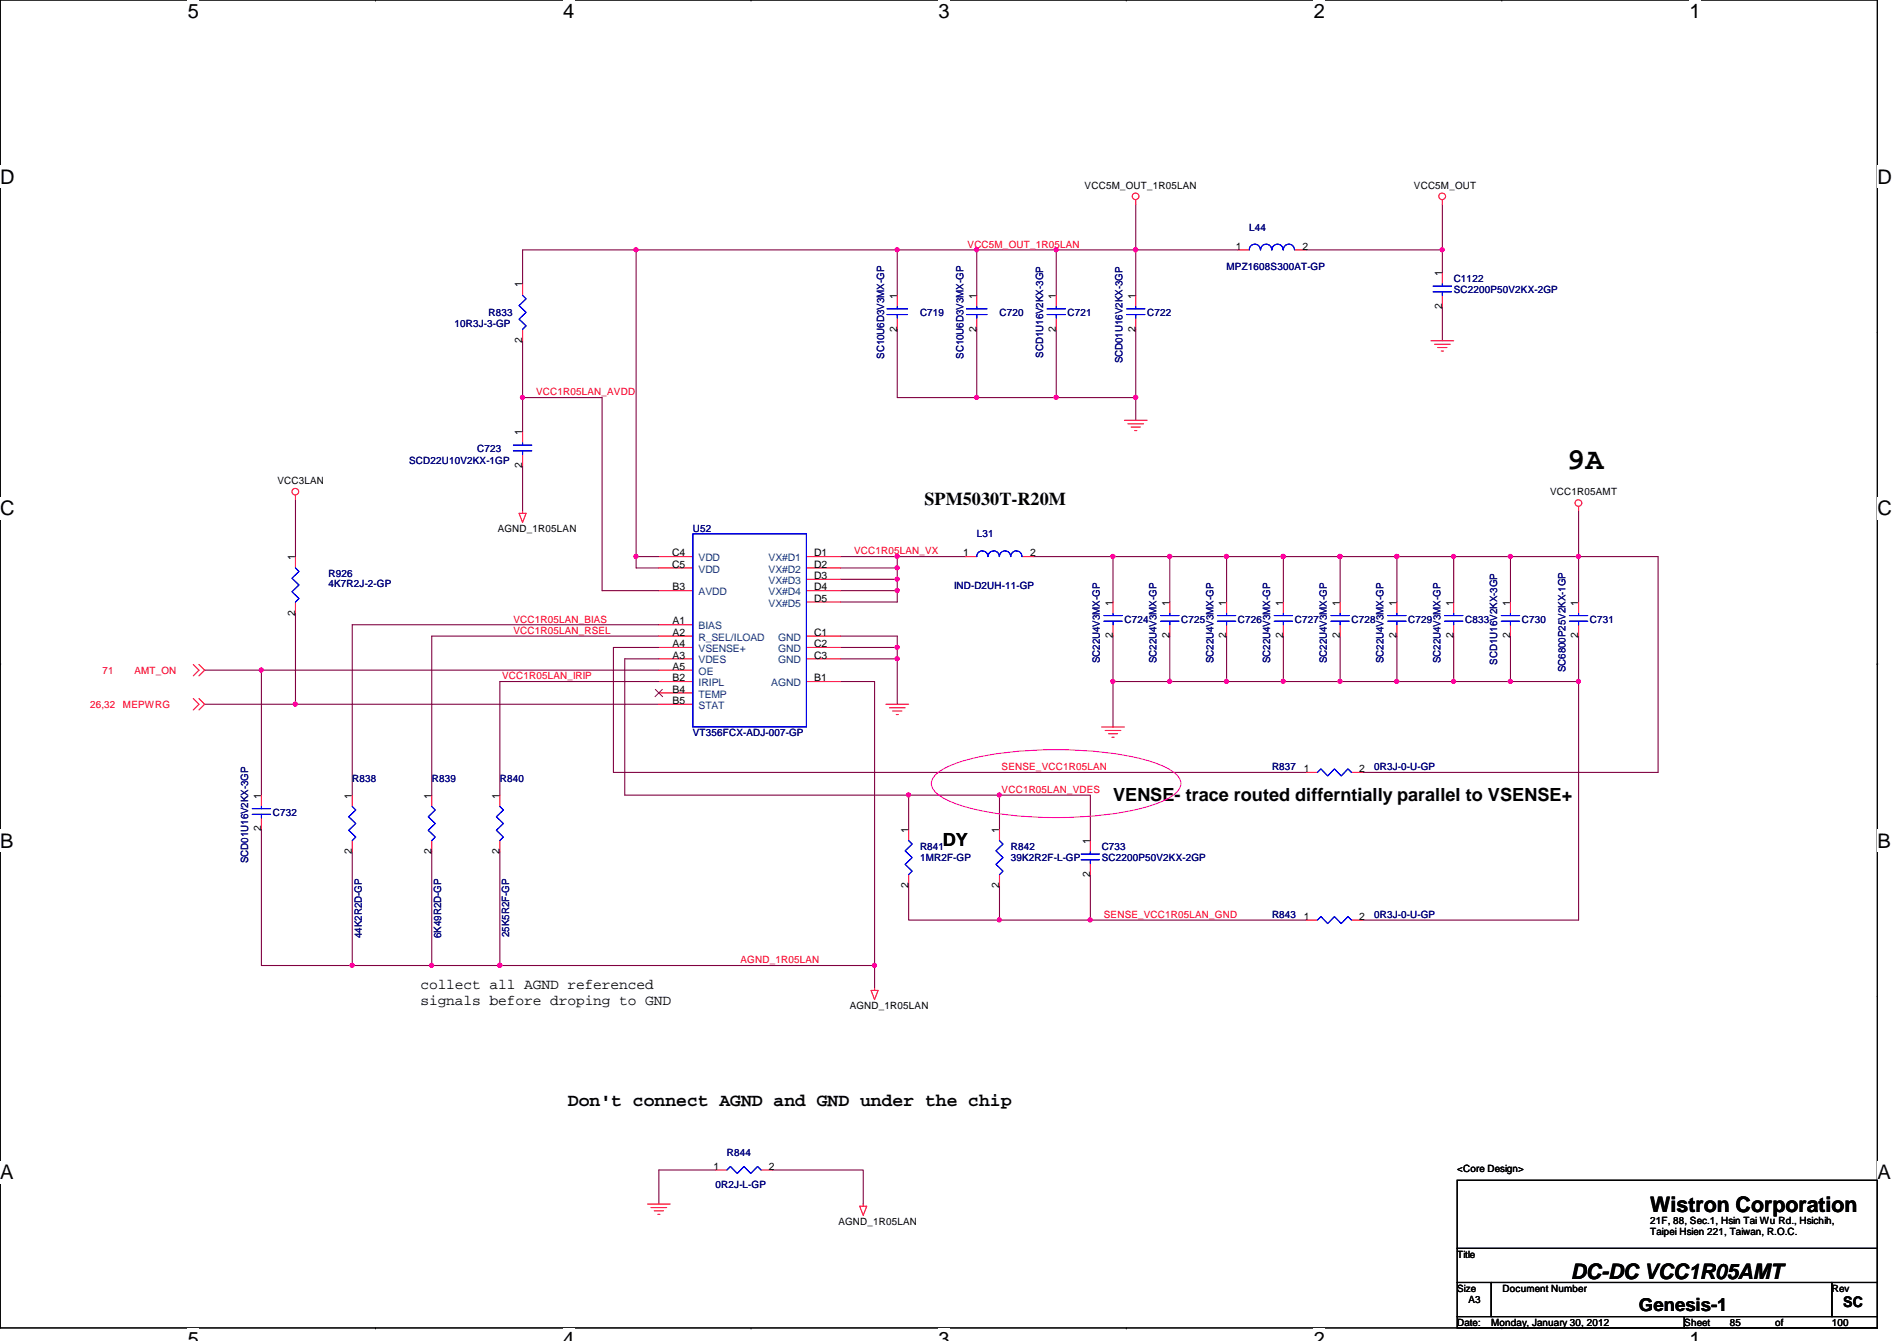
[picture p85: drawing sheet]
<svg xmlns="http://www.w3.org/2000/svg" width="297mm" height="210mm" viewBox="0 0 297 210" stroke-linecap="round" stroke-linejoin="round" font-family="sans-serif">
<defs><g id="words">
<text font-size="4.8" x="245.4" y="73.4">9A</text>
<g font-size="3.3">
<text x="258.4" y="189.7">Wistron Corporation</text>
<text x="246" y="200.2">DC-DC VCC1R05AMT</text>
</g>
<g font-size="3.1">
<text x="29.4" y="2.8">5</text>
<text x="88.2" y="2.8">4</text>
<text x="147" y="2.8">3</text>
<text x="205.7" y="2.8">2</text>
<text x="264.5" y="2.8">1</text>
<text x="0" y="28.7">D</text>
<text x="294" y="28.7">D</text>
<text x="0" y="80.7">C</text>
<text x="294" y="80.7">C</text>
<text x="0" y="132.7">B</text>
<text x="294" y="132.7">B</text>
<text x="0" y="184.6">A</text>
<text x="294" y="184.6">A</text>
<text x="29.4" y="210.7">5</text>
<text x="88.2" y="210.7">4</text>
<text x="147" y="210.7">3</text>
<text x="205.7" y="210.7">2</text>
<text x="264.5" y="210.7">1</text>
</g>
<g font-size="2.8">
<text x="144.8" y="79">SPM5030T-R20M</text>
<text x="174.3" y="125.3">VENSE- trace routed differntially parallel to VSENSE+</text>
<text x="147.6" y="132.4">DY</text>
<text x="88.9" y="173.1">Don't connect AGND and GND under the chip</text>
<text x="256.6" y="205.1">Genesis-1</text>
</g>
<g font-size="2.3">
<text x="65.8" y="154.8">collect all AGND referenced</text>
<text x="65.8" y="157.3">signals before droping to GND</text>
<text x="288.6" y="204.6">SC</text>
</g>
<g font-size="1.6">
<text x="169.8" y="29.5">VCC5M_OUT_1R05LAN</text>
<text x="221.4" y="29.5">VCC5M_OUT</text>
<text x="193.5" y="39.1">1</text>
<text x="204" y="39.1">2</text>
<text x="81.8" y="45" transform="rotate(-90 81.8 45)">1</text>
<text x="140.5" y="46.8" transform="rotate(-90 140.5 46.8)">1</text>
<text x="152.9" y="46.8" transform="rotate(-90 152.9 46.8)">1</text>
<text x="165.4" y="46.8" transform="rotate(-90 165.4 46.8)">1</text>
<text x="177.8" y="46.8" transform="rotate(-90 177.8 46.8)">1</text>
<text x="225.8" y="43.2" transform="rotate(-90 225.8 43.2)">1</text>
<text x="81.8" y="53.7" transform="rotate(-90 81.8 53.7)">2</text>
<text x="140.5" y="51.9" transform="rotate(-90 140.5 51.9)">2</text>
<text x="152.9" y="51.9" transform="rotate(-90 152.9 51.9)">2</text>
<text x="165.4" y="51.9" transform="rotate(-90 165.4 51.9)">2</text>
<text x="177.8" y="51.9" transform="rotate(-90 177.8 51.9)">2</text>
<text x="225.8" y="48.3" transform="rotate(-90 225.8 48.3)">2</text>
<text x="81.8" y="68.1" transform="rotate(-90 81.8 68.1)">1</text>
<text x="43.4" y="75.8">VCC3LAN</text>
<text x="81.8" y="73.2" transform="rotate(-90 81.8 73.2)">2</text>
<text x="242.7" y="77.6">VCC1R05AMT</text>
<text x="77.9" y="83.2">AGND_1R05LAN</text>
<text x="46.2" y="87.7" transform="rotate(-90 46.2 87.7)">1</text>
<text x="105.2" y="87.1">C4</text>
<text x="105.2" y="88.9">C5</text>
<text x="127.5" y="87.1">D1</text>
<text x="127.5" y="88.9">D2</text>
<text x="150.8" y="87.1">1</text>
<text x="161.3" y="87.1">2</text>
<text x="105.3" y="92.4">B3</text>
<text x="127.5" y="90.6">D3</text>
<text x="127.5" y="92.4">D4</text>
<text x="127.5" y="94.2">D5</text>
<text x="174.2" y="94.8" transform="rotate(-90 174.2 94.8)">1</text>
<text x="183.1" y="94.8" transform="rotate(-90 183.1 94.8)">1</text>
<text x="192" y="94.8" transform="rotate(-90 192 94.8)">1</text>
<text x="200.9" y="94.8" transform="rotate(-90 200.9 94.8)">1</text>
<text x="209.8" y="94.8" transform="rotate(-90 209.8 94.8)">1</text>
<text x="218.7" y="94.8" transform="rotate(-90 218.7 94.8)">1</text>
<text x="227.6" y="94.8" transform="rotate(-90 227.6 94.8)">1</text>
<text x="236.5" y="94.8" transform="rotate(-90 236.5 94.8)">1</text>
<text x="247.1" y="94.8" transform="rotate(-90 247.1 94.8)">1</text>
<text x="46.2" y="96.4" transform="rotate(-90 46.2 96.4)">2</text>
<text x="105.3" y="97.7">A1</text>
<text x="105.3" y="99.5">A2</text>
<text x="105.3" y="101.3">A4</text>
<text x="127.5" y="99.5">C1</text>
<text x="127.5" y="101.3">C2</text>
<text x="174.2" y="99.9" transform="rotate(-90 174.2 99.9)">2</text>
<text x="183.1" y="99.9" transform="rotate(-90 183.1 99.9)">2</text>
<text x="192" y="99.9" transform="rotate(-90 192 99.9)">2</text>
<text x="200.9" y="99.9" transform="rotate(-90 200.9 99.9)">2</text>
<text x="209.8" y="99.9" transform="rotate(-90 209.8 99.9)">2</text>
<text x="218.7" y="99.9" transform="rotate(-90 218.7 99.9)">2</text>
<text x="227.6" y="99.9" transform="rotate(-90 227.6 99.9)">2</text>
<text x="236.5" y="99.9" transform="rotate(-90 236.5 99.9)">2</text>
<text x="247.1" y="99.9" transform="rotate(-90 247.1 99.9)">2</text>
<text x="105.3" y="103.1">A3</text>
<text x="105.3" y="104.9">A5</text>
<text x="105.3" y="106.6">B2</text>
<text x="127.5" y="103.1">C3</text>
<text x="127.5" y="106.6">B1</text>
<text x="105.3" y="108.4">B4</text>
<text x="105.3" y="110.2">B5</text>
<text x="40.9" y="125" transform="rotate(-90 40.9 125)">1</text>
<text x="55.1" y="125" transform="rotate(-90 55.1 125)">1</text>
<text x="67.6" y="125" transform="rotate(-90 67.6 125)">1</text>
<text x="78.2" y="125" transform="rotate(-90 78.2 125)">1</text>
<text x="204.2" y="120.9">1</text>
<text x="212.8" y="120.9">2</text>
<text x="40.9" y="130.1" transform="rotate(-90 40.9 130.1)">2</text>
<text x="142.2" y="130.3" transform="rotate(-90 142.2 130.3)">1</text>
<text x="156.5" y="130.3" transform="rotate(-90 156.5 130.3)">1</text>
<text x="55.1" y="133.7" transform="rotate(-90 55.1 133.7)">2</text>
<text x="67.6" y="133.7" transform="rotate(-90 67.6 133.7)">2</text>
<text x="78.2" y="133.7" transform="rotate(-90 78.2 133.7)">2</text>
<text x="170.7" y="137.2" transform="rotate(-90 170.7 137.2)">2</text>
<text x="170.7" y="132.1" transform="rotate(-90 170.7 132.1)">1</text>
<text x="142.2" y="139" transform="rotate(-90 142.2 139)">2</text>
<text x="156.5" y="139" transform="rotate(-90 156.5 139)">2</text>
<text x="204.2" y="144">1</text>
<text x="212.8" y="144">2</text>
<text x="133.1" y="157.9">AGND_1R05LAN</text>
<text x="111.7" y="183.1">1</text>
<text x="120.4" y="183.1">2</text>
<text x="228.2" y="183.5">&lt;Core Design&gt;</text>
<text x="131.3" y="191.7">AGND_1R05LAN</text>
<text x="258.4" y="191.5">21F, 88, Sec.1, Hsin Tai Wu Rd., Hsichih,</text>
<text x="228.2" y="196.8">Title</text>
<text x="258.4" y="193.3">Taipei Hsien 221, Taiwan, R.O.C.</text>
<text x="228.2" y="202.2">Size</text>
<text x="230" y="204">A3</text>
<text x="235.3" y="202.2">Document Number</text>
<text x="286.8" y="202.2">Rev</text>
<text x="228.2" y="207.5">Date:</text>
<text x="233.5" y="207.5">Monday, January 30, 2012</text>
<text x="263.7" y="207.5">Sheet</text>
<text x="270.8" y="207.5">85</text>
<text x="278" y="207.5">of</text>
<text x="286.8" y="207.5">100</text>
</g>
<g font-size="1.6" fill="#f00">
<text x="151.5" y="38.8">VCC5M_OUT_1R05LAN</text>
<text x="83.9" y="61.9">VCC1R05LAN_AVDD</text>
<text x="133.7" y="86.8">VCC1R05LAN_VX</text>
<text x="80.4" y="99.2">VCC1R05LAN_RSEL</text>
<text x="80.4" y="97.5">VCC1R05LAN_BIAS</text>
<text x="16" y="105.5">71</text>
<text x="21" y="105.5">AMT_ON</text>
<text x="78.6" y="106.3">VCC1R05LAN_IRIP</text>
<text x="14.1" y="110.8">26,32</text>
<text x="19.3" y="110.8">MEPWRG</text>
<text x="156.8" y="124.1">VCC1R05LAN_VDES</text>
<text x="156.8" y="120.6">SENSE_VCC1R05LAN</text>
<text x="172.8" y="143.7">SENSE_VCC1R05LAN_GND</text>
<text x="115.9" y="150.8">AGND_1R05LAN</text>
</g>
<g font-size="1.6" fill="#000080">
<text x="195.6" y="36.1">L44</text>
<text x="192.1" y="42.3">MPZ1608S300AT-GP</text>
<text x="227.6" y="44.1">C1122</text>
<text x="227.6" y="45.9">SC2200P50V2KX-2GP</text>
<text x="71.2" y="51.2">10R3J-3-GP</text>
<text x="76.5" y="49.4">R833</text>
<text x="144.1" y="49.4">C719</text>
<text x="156.5" y="49.4">C720</text>
<text x="167.2" y="49.4">C721</text>
<text x="179.6" y="49.4">C722</text>
<text x="138.4" y="56.2" transform="rotate(-90 138.4 56.2)">SC10U6D3V3MX-GP</text>
<text x="150.9" y="56.2" transform="rotate(-90 150.9 56.2)">SC10U6D3V3MX-GP</text>
<text x="163.3" y="56" transform="rotate(-90 163.3 56)">SCD1U16V2KX-3GP</text>
<text x="175.8" y="56.9" transform="rotate(-90 175.8 56.9)">SCD01U16V2KX-3GP</text>
<text x="74.7" y="70.8">C723</text>
<text x="64" y="72.6">SCD22U10V2KX-1GP</text>
<text x="108.5" y="83.2">U52</text>
<text x="152.9" y="84.1">L31</text>
<text x="51.4" y="90.3">R926</text>
<text x="51.4" y="91.9">4K7R2J-2-GP</text>
<text x="149.4" y="92.1">IND-D2UH-11-GP</text>
<text x="176.1" y="97.5">C724</text>
<text x="185" y="97.5">C725</text>
<text x="193.8" y="97.5">C726</text>
<text x="202.7" y="97.5">C727</text>
<text x="211.6" y="97.5">C728</text>
<text x="220.5" y="97.5">C729</text>
<text x="229.4" y="97.5">C833</text>
<text x="238.3" y="97.5">C730</text>
<text x="249" y="97.5">C731</text>
<text x="172.2" y="103.8" transform="rotate(-90 172.2 103.8)">SC22U4V3MX-GP</text>
<text x="181.1" y="103.8" transform="rotate(-90 181.1 103.8)">SC22U4V3MX-GP</text>
<text x="190" y="103.8" transform="rotate(-90 190 103.8)">SC22U4V3MX-GP</text>
<text x="198.9" y="103.8" transform="rotate(-90 198.9 103.8)">SC22U4V3MX-GP</text>
<text x="207.8" y="103.8" transform="rotate(-90 207.8 103.8)">SC22U4V3MX-GP</text>
<text x="216.7" y="103.8" transform="rotate(-90 216.7 103.8)">SC22U4V3MX-GP</text>
<text x="225.5" y="103.8" transform="rotate(-90 225.5 103.8)">SC22U4V3MX-GP</text>
<text x="234.4" y="104" transform="rotate(-90 234.4 104)">SCD1U16V2KX-3GP</text>
<text x="245.1" y="105.2" transform="rotate(-90 245.1 105.2)">SC6800P25V2KX-1GP</text>
<text x="108.5" y="115.2">VT356FCX-ADJ-007-GP</text>
<text x="55.2" y="122.3">R838</text>
<text x="67.6" y="122.3">R839</text>
<text x="78.3" y="122.3">R840</text>
<text x="199.2" y="120.6">R837</text>
<text x="215.2" y="120.6">0R3J-0-U-GP</text>
<text x="42.7" y="127.7">C732</text>
<text x="38.9" y="135.1" transform="rotate(-90 38.9 135.1)">SCD01U16V2KX-3GP</text>
<text x="144.1" y="133">R841</text>
<text x="144.1" y="134.8">1MR2F-GP</text>
<text x="158.3" y="133">R842</text>
<text x="158.3" y="134.8">39K2R2F-L-GP</text>
<text x="172.5" y="133">C733</text>
<text x="172.5" y="134.8">SC2200P50V2KX-2GP</text>
<text x="199.2" y="143.7">R843</text>
<text x="215.2" y="143.7">0R3J-0-U-GP</text>
<text x="56.6" y="146.9" transform="rotate(-90 56.6 146.9)">44K2R2D-GP</text>
<text x="69.1" y="146.9" transform="rotate(-90 69.1 146.9)">6K49R2D-GP</text>
<text x="79.8" y="146.7" transform="rotate(-90 79.8 146.7)">25K5R2F-GP</text>
<text x="113.8" y="181">R844</text>
<text x="112.1" y="186">0R2J-L-GP</text>
</g>
<g font-size="1.6" fill="#004080">
<text x="109.4" y="87.8">VDD</text>
<text x="109.4" y="89.6">VDD</text>
<text x="120.4" y="87.8">VX#D1</text>
<text x="120.4" y="89.6">VX#D2</text>
<text x="109.4" y="93.2">AVDD</text>
<text x="120.4" y="91.4">VX#D3</text>
<text x="120.4" y="93.2">VX#D4</text>
<text x="120.4" y="95">VX#D5</text>
<text x="109.4" y="98.5">BIAS</text>
<text x="109.4" y="100.3">R_SEL/ILOAD</text>
<text x="121.8" y="100.3">GND</text>
<text x="109.4" y="103.8">VDES</text>
<text x="109.4" y="102.1">VSENSE+</text>
<text x="109.4" y="105.6">OE</text>
<text x="109.4" y="107.4">IRIPL</text>
<text x="120.8" y="107.4">AGND</text>
<text x="121.8" y="102.1">GND</text>
<text x="121.8" y="103.8">GND</text>
<text x="109.4" y="109.2">TEMP</text>
<text x="109.4" y="111">STAT</text>
</g>
</g></defs>
<path d="M0 0h294v207.9h-294z" fill="none" stroke="#000" stroke-width=".17"/>
<g fill="#fff">
<path d="M29.4 0h1.8v3.5h-1.8z"/>
<path d="M29.4 207.9h1.8v2h-1.8z"/>
</g>
<path d="M58.8 0h.1M58.8 207.9h.1" fill="none" stroke="#000" stroke-width=".17"/>
<g fill="#fff">
<path d="M88.2 0h1.7v3.5h-1.7z"/>
<path d="M88.2 207.9h1.7v2h-1.7z"/>
</g>
<path d="M117.6 0h.1M117.6 207.9h.1" fill="none" stroke="#000" stroke-width=".17"/>
<g fill="#fff">
<path d="M147 0h1.7v3.5h-1.7z"/>
<path d="M147 207.9h1.7v2h-1.7z"/>
</g>
<path d="M176.4 0h.1M176.4 207.9h.1" fill="none" stroke="#000" stroke-width=".17"/>
<g fill="#fff">
<path d="M205.7 0h1.8v3.5h-1.8z"/>
<path d="M205.7 207.9h1.8v2h-1.8z"/>
</g>
<path d="M235.2 0h.1M235.2 207.9h.1" fill="none" stroke="#000" stroke-width=".17"/>
<g fill="#fff">
<path d="M264.5 0h1.8v3.5h-1.8z"/>
<path d="M264.5 207.9h1.8v2h-1.8z"/>
<path d="M0 26h2.3v3.4h-2.3z"/>
<path d="M294 26h2.2v3.4h-2.2z"/>
<path d="M0 77.9h2.3v3.5h-2.3z"/>
<path d="M294 77.9h2.2v3.5h-2.2z"/>
</g>
<path d="M0 51.9h.1M294 51.9h.1" fill="none" stroke="#000" stroke-width=".17"/>
<g fill="#fff">
<path d="M0 129.9h2.1v3.4h-2.1z"/>
<path d="M294 129.9h2v3.4h-2z"/>
</g>
<path d="M0 103.9h.1M294 103.9h.1" fill="none" stroke="#000" stroke-width=".17"/>
<path d="M0 103.9h.1M294 103.9h.1" fill="none" stroke="#000" stroke-width=".16"/>
<g fill="#fff">
<path d="M0 181.8h2.1v3.5h-2.1z"/>
<path d="M294 181.8h2v3.5h-2z"/>
</g>
<path d="M0 155.9h.1M294 155.9h.1" fill="none" stroke="#000" stroke-width=".17"/>
<path d="M99.6 39.1h40.9v7.1M225.8 32v7.1" fill="none" stroke="#800040" stroke-width=".17"/>
<circle cx="140.5" cy="39.1" r=".32" fill="#f0f"/>
<circle cx="140.5" cy="39.1" r=".32" fill="none" stroke="#f0f" stroke-width=".17"/>
<path d="M165.4 39.1h-12.5v7.1" fill="none" stroke="#800040" stroke-width=".17"/>
<circle cx="165.4" cy="39.1" r=".32" fill="#f0f"/>
<circle cx="165.4" cy="39.1" r=".32" fill="none" stroke="#f0f" stroke-width=".17"/>
<path d="M165.4 39.1v7.1M177.8 39.1v7.1M140.5 51.6v10.6h12.4" fill="none" stroke="#800040" stroke-width=".17"/>
<circle cx="152.9" cy="62.2" r=".32" fill="#f0f"/>
<circle cx="152.9" cy="62.2" r=".32" fill="none" stroke="#f0f" stroke-width=".17"/>
<path d="M177.8 62.2v3.6" fill="none" stroke="#800040" stroke-width=".17"/>
<circle cx="177.8" cy="62.2" r=".32" fill="#f0f"/>
<circle cx="177.8" cy="62.2" r=".32" fill="none" stroke="#f0f" stroke-width=".17"/>
<path d="M81.8 39.1v5.3M99.6 39.1v48M152.9 51.6v10.6M165.4 51.6v10.6M177.8 51.6v10.6M81.8 62.2v5.4M78.3 133.3v17.8M112.1 183.1h-8.9v5.4M120.9 183.1h14.3v5.4" fill="none" stroke="#800040" stroke-width=".17"/>
<circle cx="99.6" cy="87.1" r=".32" fill="#f0f"/>
<circle cx="99.6" cy="87.1" r=".32" fill="none" stroke="#f0f" stroke-width=".17"/>
<circle cx="99.6" cy="39.1" r=".32" fill="#f0f"/>
<circle cx="99.6" cy="39.1" r=".32" fill="none" stroke="#f0f" stroke-width=".17"/>
<path d="M81.8 39.1h17.8M99.6 87.1h3.6M174.3 106.7v7.1" fill="none" stroke="#800040" stroke-width=".17"/>
<circle cx="174.3" cy="106.7" r=".32" fill="#f0f"/>
<circle cx="174.3" cy="106.7" r=".32" fill="none" stroke="#f0f" stroke-width=".17"/>
<path d="M67.6 99.6h35.6M99.6 87.1v1.8h3.6M227.6 106.7h8.9" fill="none" stroke="#800040" stroke-width=".17"/>
<circle cx="236.5" cy="106.7" r=".32" fill="#f0f"/>
<circle cx="236.5" cy="106.7" r=".32" fill="none" stroke="#f0f" stroke-width=".17"/>
<path d="M140.5 92.5v1.7h-8.9" fill="none" stroke="#800040" stroke-width=".17"/>
<circle cx="140.5" cy="92.4" r=".32" fill="#f0f"/>
<circle cx="140.5" cy="92.4" r=".32" fill="none" stroke="#f0f" stroke-width=".17"/>
<path d="M131.6 88.9h8.9M140.5 87.1v1.8M140.5 88.9v1.8h-8.9" fill="none" stroke="#800040" stroke-width=".17"/>
<circle cx="140.5" cy="88.9" r=".32" fill="#f0f"/>
<circle cx="140.5" cy="88.9" r=".32" fill="none" stroke="#f0f" stroke-width=".17"/>
<path d="M140.5 90.7v1.8h-8.9" fill="none" stroke="#800040" stroke-width=".17"/>
<circle cx="140.5" cy="90.7" r=".32" fill="#f0f"/>
<circle cx="140.5" cy="90.7" r=".32" fill="none" stroke="#f0f" stroke-width=".17"/>
<path d="M247.2 87.1h12.4" fill="none" stroke="#800040" stroke-width=".17"/>
<circle cx="247.2" cy="87.1" r=".32" fill="#f0f"/>
<circle cx="247.2" cy="87.1" r=".32" fill="none" stroke="#f0f" stroke-width=".17"/>
<path d="M174.3 99.6v7.1h8.9M183.2 87.1v7.1M183.2 99.6v7.1M192.1 87.1v7.1M201 87.1v7.1M209.8 87.1v7.1M218.7 87.1v7.1M236.5 87.1v7.1M236.5 99.6v7.1M259.6 87.1v33.8M183.2 106.7h8.9" fill="none" stroke="#800040" stroke-width=".17"/>
<circle cx="183.1" cy="106.7" r=".32" fill="#f0f"/>
<circle cx="183.1" cy="106.7" r=".32" fill="none" stroke="#f0f" stroke-width=".17"/>
<path d="M67.6 99.6v24.9M192.1 99.6v7.1h8.9" fill="none" stroke="#800040" stroke-width=".17"/>
<circle cx="192" cy="106.7" r=".32" fill="#f0f"/>
<circle cx="192" cy="106.7" r=".32" fill="none" stroke="#f0f" stroke-width=".17"/>
<path d="M201 99.6v7.1h8.8" fill="none" stroke="#800040" stroke-width=".17"/>
<circle cx="200.9" cy="106.7" r=".32" fill="#f0f"/>
<circle cx="200.9" cy="106.7" r=".32" fill="none" stroke="#f0f" stroke-width=".17"/>
<path d="M209.8 99.6v7.1h8.9" fill="none" stroke="#800040" stroke-width=".17"/>
<circle cx="209.8" cy="106.7" r=".32" fill="#f0f"/>
<circle cx="209.8" cy="106.7" r=".32" fill="none" stroke="#f0f" stroke-width=".17"/>
<path d="M183.2 87.1h-8.9v7.1M218.7 99.6v7.1" fill="none" stroke="#800040" stroke-width=".17"/>
<circle cx="183.1" cy="87.1" r=".32" fill="#f0f"/>
<circle cx="183.1" cy="87.1" r=".32" fill="none" stroke="#f0f" stroke-width=".17"/>
<circle cx="174.3" cy="87.1" r=".32" fill="#f0f"/>
<circle cx="174.3" cy="87.1" r=".32" fill="none" stroke="#f0f" stroke-width=".17"/>
<path d="M156.5 124.5v5.3" fill="none" stroke="#800040" stroke-width=".17"/>
<circle cx="156.5" cy="124.4" r=".32" fill="#f0f"/>
<circle cx="156.5" cy="124.4" r=".32" fill="none" stroke="#f0f" stroke-width=".17"/>
<path d="M156.5 124.5h14.2v7.1M170.7 136.9v7.1h-14.2v-5.3" fill="none" stroke="#800040" stroke-width=".17"/>
<circle cx="170.7" cy="144" r=".32" fill="#f0f"/>
<circle cx="170.7" cy="144" r=".32" fill="none" stroke="#f0f" stroke-width=".17"/>
<path d="M165.4 39.1h12.4" fill="none" stroke="#800040" stroke-width=".17"/>
<circle cx="177.8" cy="39.1" r=".32" fill="#f0f"/>
<circle cx="177.8" cy="39.1" r=".32" fill="none" stroke="#f0f" stroke-width=".17"/>
<path d="M103.2 97.8h-48v26.7M55.2 133.3v17.8M67.6 133.3v17.8M78.3 151.1h58.6" fill="none" stroke="#800040" stroke-width=".17"/>
<circle cx="78.2" cy="151.1" r=".32" fill="#f0f"/>
<circle cx="78.2" cy="151.1" r=".32" fill="none" stroke="#f0f" stroke-width=".17"/>
<path d="M136.9 151.1v3.6" fill="none" stroke="#800040" stroke-width=".17"/>
<circle cx="136.9" cy="151.1" r=".32" fill="#f0f"/>
<circle cx="136.9" cy="151.1" r=".32" fill="none" stroke="#f0f" stroke-width=".17"/>
<path d="M131.6 99.6h8.9v1.7h-8.9M131.6 103.1h8.9v7.1" fill="none" stroke="#800040" stroke-width=".17"/>
<circle cx="140.5" cy="103.1" r=".32" fill="#f0f"/>
<circle cx="140.5" cy="103.1" r=".32" fill="none" stroke="#f0f" stroke-width=".17"/>
<path d="M165.4 62.2h12.4M46.3 110.2h56.9M131.6 106.7h5.3" fill="none" stroke="#800040" stroke-width=".17"/>
<circle cx="177.8" cy="62.2" r=".32" fill="#f0f"/>
<circle cx="177.8" cy="62.2" r=".32" fill="none" stroke="#f0f" stroke-width=".17"/>
<path d="M81.8 62.2h12.5M96.1 101.3v19.6M136.9 106.7v44.4M213.4 120.9h46.2" fill="none" stroke="#800040" stroke-width=".17"/>
<circle cx="81.8" cy="62.2" r=".32" fill="#f0f"/>
<circle cx="81.8" cy="62.2" r=".32" fill="none" stroke="#f0f" stroke-width=".17"/>
<path d="M81.8 53.3v8.9M94.3 62.2v30.3h8.9M247.2 106.7v37.3" fill="none" stroke="#800040" stroke-width=".17"/>
<circle cx="247.2" cy="106.7" r=".32" fill="#f0f"/>
<circle cx="247.2" cy="106.7" r=".32" fill="none" stroke="#f0f" stroke-width=".17"/>
<path d="M247.2 87.1v7.1M142.3 124.5h14.2" fill="none" stroke="#800040" stroke-width=".17"/>
<circle cx="142.3" cy="124.4" r=".32" fill="#f0f"/>
<circle cx="142.3" cy="124.4" r=".32" fill="none" stroke="#f0f" stroke-width=".17"/>
<path d="M103.2 104.9h-62.3v19.6M103.2 103.1h-5.4v21.4M236.5 106.7h10.7" fill="none" stroke="#800040" stroke-width=".17"/>
<circle cx="40.9" cy="104.9" r=".32" fill="#f0f"/>
<circle cx="40.9" cy="104.9" r=".32" fill="none" stroke="#f0f" stroke-width=".17"/>
<path d="M131.6 87.1h8.9M236.5 87.1h10.7M32 104.9h8.9M78.3 106.7h24.9M40.9 129.8v21.3" fill="none" stroke="#800040" stroke-width=".17"/>
<circle cx="247.2" cy="87.1" r=".32" fill="#f0f"/>
<circle cx="247.2" cy="87.1" r=".32" fill="none" stroke="#f0f" stroke-width=".17"/>
<circle cx="236.5" cy="87.1" r=".32" fill="#f0f"/>
<circle cx="236.5" cy="87.1" r=".32" fill="none" stroke="#f0f" stroke-width=".17"/>
<path d="M161.8 87.1h12.5M209.8 87.1h8.9" fill="none" stroke="#800040" stroke-width=".17"/>
<circle cx="218.7" cy="87.1" r=".32" fill="#f0f"/>
<circle cx="218.7" cy="87.1" r=".32" fill="none" stroke="#f0f" stroke-width=".17"/>
<circle cx="209.8" cy="87.1" r=".32" fill="#f0f"/>
<circle cx="209.8" cy="87.1" r=".32" fill="none" stroke="#f0f" stroke-width=".17"/>
<path d="M201 87.1h8.8" fill="none" stroke="#800040" stroke-width=".17"/>
<circle cx="209.8" cy="87.1" r=".32" fill="#f0f"/>
<circle cx="209.8" cy="87.1" r=".32" fill="none" stroke="#f0f" stroke-width=".17"/>
<circle cx="200.9" cy="87.1" r=".32" fill="#f0f"/>
<circle cx="200.9" cy="87.1" r=".32" fill="none" stroke="#f0f" stroke-width=".17"/>
<path d="M183.2 87.1h8.9" fill="none" stroke="#800040" stroke-width=".17"/>
<circle cx="192" cy="87.1" r=".32" fill="#f0f"/>
<circle cx="192" cy="87.1" r=".32" fill="none" stroke="#f0f" stroke-width=".17"/>
<circle cx="183.1" cy="87.1" r=".32" fill="#f0f"/>
<circle cx="183.1" cy="87.1" r=".32" fill="none" stroke="#f0f" stroke-width=".17"/>
<path d="M192.1 87.1h8.9" fill="none" stroke="#800040" stroke-width=".17"/>
<circle cx="200.9" cy="87.1" r=".32" fill="#f0f"/>
<circle cx="200.9" cy="87.1" r=".32" fill="none" stroke="#f0f" stroke-width=".17"/>
<circle cx="192" cy="87.1" r=".32" fill="#f0f"/>
<circle cx="192" cy="87.1" r=".32" fill="none" stroke="#f0f" stroke-width=".17"/>
<path d="M140.5 101.3v1.8" fill="none" stroke="#800040" stroke-width=".17"/>
<circle cx="140.5" cy="101.3" r=".32" fill="#f0f"/>
<circle cx="140.5" cy="101.3" r=".32" fill="none" stroke="#f0f" stroke-width=".17"/>
<path d="M140.5 39.1h12.4M247.2 99.6v7.1" fill="none" stroke="#800040" stroke-width=".17"/>
<circle cx="152.9" cy="39.1" r=".32" fill="#f0f"/>
<circle cx="152.9" cy="39.1" r=".32" fill="none" stroke="#f0f" stroke-width=".17"/>
<path d="M152.9 62.2h12.5" fill="none" stroke="#800040" stroke-width=".17"/>
<circle cx="165.4" cy="62.2" r=".32" fill="#f0f"/>
<circle cx="165.4" cy="62.2" r=".32" fill="none" stroke="#f0f" stroke-width=".17"/>
<path d="M140.5 87.1h10.7M78.3 106.7v17.8M96.1 101.3h7.1" fill="none" stroke="#800040" stroke-width=".17"/>
<circle cx="140.5" cy="87.1" r=".32" fill="#f0f"/>
<circle cx="140.5" cy="87.1" r=".32" fill="none" stroke="#f0f" stroke-width=".17"/>
<path d="M81.8 72.9v7.1M227.6 87.1h8.9M96.1 120.9h108.4M170.7 144h33.8M213.4 144h33.8" fill="none" stroke="#800040" stroke-width=".17"/>
<circle cx="227.6" cy="87.1" r=".32" fill="#f0f"/>
<circle cx="227.6" cy="87.1" r=".32" fill="none" stroke="#f0f" stroke-width=".17"/>
<path d="M40.9 151.1h26.7" fill="none" stroke="#800040" stroke-width=".17"/>
<circle cx="55.1" cy="151.1" r=".32" fill="#f0f"/>
<circle cx="55.1" cy="151.1" r=".32" fill="none" stroke="#f0f" stroke-width=".17"/>
<path d="M67.6 151.1h10.7" fill="none" stroke="#800040" stroke-width=".17"/>
<circle cx="78.2" cy="151.1" r=".32" fill="#f0f"/>
<circle cx="78.2" cy="151.1" r=".32" fill="none" stroke="#f0f" stroke-width=".17"/>
<circle cx="67.6" cy="151.1" r=".32" fill="#f0f"/>
<circle cx="67.6" cy="151.1" r=".32" fill="none" stroke="#f0f" stroke-width=".17"/>
<path d="M97.8 124.5h44.5v5.3M142.3 138.7v5.3h14.2" fill="none" stroke="#800040" stroke-width=".17"/>
<circle cx="156.5" cy="144" r=".32" fill="#f0f"/>
<circle cx="156.5" cy="144" r=".32" fill="none" stroke="#f0f" stroke-width=".17"/>
<path d="M227.6 87.1v7.1M227.6 99.6v7.1M247.2 80v7.1" fill="none" stroke="#800040" stroke-width=".17"/>
<circle cx="227.6" cy="106.7" r=".32" fill="#f0f"/>
<circle cx="227.6" cy="106.7" r=".32" fill="none" stroke="#f0f" stroke-width=".17"/>
<path d="M218.7 87.1h8.9" fill="none" stroke="#800040" stroke-width=".17"/>
<circle cx="218.7" cy="87.1" r=".32" fill="#f0f"/>
<circle cx="218.7" cy="87.1" r=".32" fill="none" stroke="#f0f" stroke-width=".17"/>
<path d="M218.7 106.7h8.9" fill="none" stroke="#800040" stroke-width=".17"/>
<circle cx="218.7" cy="106.7" r=".32" fill="#f0f"/>
<circle cx="218.7" cy="106.7" r=".32" fill="none" stroke="#f0f" stroke-width=".17"/>
<path d="M204.5 39.1h21.3v3.6M225.8 48v5.3" fill="none" stroke="#800040" stroke-width=".17"/>
<circle cx="225.8" cy="39.1" r=".32" fill="#f0f"/>
<circle cx="225.8" cy="39.1" r=".32" fill="none" stroke="#f0f" stroke-width=".17"/>
<path d="M177.8 39.1h16" fill="none" stroke="#800040" stroke-width=".17"/>
<circle cx="177.8" cy="39.1" r=".32" fill="#f0f"/>
<circle cx="177.8" cy="39.1" r=".32" fill="none" stroke="#f0f" stroke-width=".17"/>
<path d="M177.8 32v7.1M46.3 78.2v8.9M46.3 96v14.2" fill="none" stroke="#800040" stroke-width=".17"/>
<circle cx="46.2" cy="110.2" r=".32" fill="#f0f"/>
<g fill="none" stroke="#f0f" stroke-width=".17">
<path d="M146.3 121.5a11.7 11.7 0 0 1 6-2.8 63.5 63.5 0 0 1 26.2 0 11.8 11.8 0 0 1 6 2.8 1.81 1.81 0 0 1-.6 2.8 17.3 17.3 0 0 1-7 2.6 63.6 63.6 0 0 1-24.6-.3 11.8 11.8 0 0 1-6-2.8 1.66 1.66 0 0 1 0-2.3z"/>
<circle cx="46.2" cy="110.2" r=".32"/>
</g>
<path d="M32 110.2h14.3" fill="none" stroke="#800040" stroke-width=".17"/>
<g fill="none" stroke="#f00" stroke-width=".17">
<path d="M177.8 31.3v.7M193.8 39.1h1.8M202.7 39.1h1.8M225.8 31.3v.7M81.8 44.4v1.8M81.8 51.6v1.7M140.5 46.2v1.8M140.5 49.8v1.8M152.9 46.2v1.8M152.9 49.8v1.8M165.4 46.2v1.8M165.4 49.8v1.8"/>
<path d="M177.8 46.2v1.8M177.8 49.8v1.8M224.1 53.3h3.5M224.6 53.9h2.5M225.1 54.4h1.5M225.7 54.9h.3M225.8 42.7v1.7M225.8 46.2v1.8M46.3 77.5v.7M81.8 67.6v1.7M81.8 71.1v1.8M176.1 65.8h3.5"/>
<path d="M176.6 66.3h2.5M177.1 66.8h1.5M177.7 67.4h.3M247.2 79.3v.7M46.3 87.1v1.8M46.3 94.2v1.8M81.3 80.3h1.1l-.6 1.5zM81.8 80v.3M103.2 87.1h5.3M103.2 97.8h5.3M103.2 99.6h5.3M103.2 92.5h5.3"/>
<path d="M103.2 88.9h5.3M126.3 87.1h5.3M126.3 99.6h5.3M126.3 92.5h5.3M126.3 88.9h5.3M126.3 90.7h5.3M126.3 94.2h5.3M151.2 87.1h1.7M160.1 87.1h1.7M174.3 94.2v1.8M174.3 97.8v1.8M183.2 94.2v1.8"/>
<path d="M183.2 97.8v1.8M192.1 94.2v1.8M192.1 97.8v1.8M201 94.2v1.8M201 97.8v1.8M209.8 94.2v1.8M209.8 97.8v1.8M218.7 94.2v1.8M218.7 97.8v1.8M227.6 94.2v1.8M227.6 97.8v1.8M236.5 94.2v1.8"/>
<path d="M236.5 97.8v1.8M247.2 94.2v1.8M247.2 97.8v1.8M30.3 104l.9 .9-.9 .9M30.3 109.3l.9 .9-.9 .9M31.2 104l.8 .9-.8 .9M31.2 109.3l.8 .9-.8 .9M103.2 103.1h5.3M103.2 101.3h5.3M103.2 104.9h5.3M103.2 106.7h5.3M103.2 108.5h5.3"/>
<path d="M103.2 110.2h5.3M126.3 103.1h5.3M126.3 101.3h5.3M126.3 106.7h5.3M138.7 110.2h3.6M139.3 110.8h2.4M139.8 111.3h1.4M140.3 111.8h.4M172.5 113.8h3.6M173.1 114.3h2.4M173.6 114.9h1.4M174.1 115.4h.4"/>
<path d="M40.9 124.5v1.7M40.9 128v1.8M55.2 124.5v1.7M55.2 131.6v1.7M67.6 124.5v1.7M67.6 131.6v1.7M78.3 124.5v1.7M78.3 131.6v1.7M142.3 129.8v1.8M142.3 136.9v1.8M156.5 129.8v1.8M156.5 136.9v1.8"/>
<path d="M170.7 131.6v1.7M170.7 135.1v1.8M204.5 120.9h1.8M211.6 120.9h1.8M136.4 155h1.1l-.6 1.5zM136.9 154.7v.3M204.5 144h1.8M211.6 144h1.8M101.4 188.5h3.5M101.9 189h2.5M102.4 189.5h1.5M103 190.1h.3"/>
<path d="M112.1 183.1h1.7M119.2 183.1h1.7M134.6 188.8h1.1l-.5 1.4zM135.2 188.5v.3"/>
<circle cx="177.8" cy="30.7" r=".52"/>
<circle cx="225.8" cy="30.7" r=".52"/>
<circle cx="46.3" cy="77" r=".52"/>
<circle cx="247.2" cy="78.7" r=".52"/>
</g>
<path d="M228.2 184.7h65.8v10.7h-65.8zM228.2 195.4h65.8v5.3h-65.8zM228.2 200.7h5.3v5.4h-5.3zM228.2 206.1h35.5v1.8h-35.5zM233.5 200.7h53.3v5.4h-53.3zM263.7 206.1h30.3v1.8h-30.3zM286.8 200.7h7.2v5.4h-7.2z" fill="none" stroke="#000" stroke-width=".17"/>
<g fill="none" stroke="#00f" stroke-width=".17">
<path d="M197.4 39.1a.87 .87 0 0 0-.9-.9 .87 .87 0 0 0-.9 .9M199.1 39.1a.87 .87 0 0 0-.8-.9 .87 .87 0 0 0-.9 .9M200.9 39.1a.87 .87 0 0 0-.9-.9 .87 .87 0 0 0-.8 .9M202.7 39.1a.87 .87 0 0 0-.9-.9 .87 .87 0 0 0-.8 .9M81.8 46.2l.6 .6-1.1 1 1.1 1.1-1.1 1.1 1.1 1-.6 .6M138.9 49.2h3.2M138.9 48.3h3.2M140.5 48v.3M140.5 49.2v.6M151.3 49.2h3.3M151.3 48.3h3.3M152.9 48v.3"/>
<path d="M152.9 49.2v.6M164 48.3h2.8M164 49.2h2.8M165.4 48v.3M165.4 49.2v.6M176.4 48.3h2.9M176.4 49.2h2.9M177.8 48v.3M177.8 49.2v.6M224.4 45.7h2.9M224.4 44.8h2.9M225.8 44.4v.4"/>
<path d="M225.8 45.7v.5M80.4 70.6h2.9M80.4 69.7h2.9M81.8 69.3v.4M81.8 70.6v.5M46.3 88.9l.5 .6-1.1 1 1.1 1.1-1.1 1 1.1 1.1-.5 .5M108.5 83.6h17.8v30.2h-17.8zM152.9 87.1a.87 .87 0 0 1 .9-.9 .87 .87 0 0 1 .9 .9M154.7 87.1a.87 .87 0 0 1 .9-.9 .87 .87 0 0 1 .9 .9M156.5 87.1a.87 .87 0 0 1 .9-.9 .87 .87 0 0 1 .8 .9M158.3 87.1a.87 .87 0 0 1 .8-.9 .87 .87 0 0 1 .9 .9M172.8 96.4h2.9"/>
<path d="M172.8 97.2h2.9M174.3 96v.4M174.3 97.2v.6M181.7 97.2h2.9M181.7 96.4h2.9M183.2 96v.4M183.2 97.2v.6M190.6 97.2h2.9M190.6 96.4h2.9M192.1 96v.4M192.1 97.2v.6M199.5 97.2h2.9"/>
<path d="M199.5 96.4h2.9M201 96v.4M201 97.2v.6M208.4 96.4h2.9M208.4 97.2h2.9M209.8 96v.4M209.8 97.2v.6M217.3 96.4h2.9M217.3 97.2h2.9M218.7 96v.4M218.7 97.2v.6M226.2 97.2h2.9"/>
<path d="M226.2 96.4h2.9M227.6 96v.4M227.6 97.2v.6M235.1 97.2h2.9M235.1 96.4h2.9M236.5 96v.4M236.5 97.2v.6M245.7 97.2h2.9M245.7 96.4h2.9M247.2 96v.4M247.2 97.2v.6M39.5 127.5h2.9"/>
<path d="M39.5 126.6h2.9M40.9 126.2v.4M40.9 127.5v.5M55.2 126.2l.5 .6-1.1 1 1.1 1.1-1.1 1.1 1.1 1-.5 .6M67.6 126.2l.6 .6-1.1 1 1.1 1.1-1.1 1.1 1.1 1-.6 .6M78.3 126.2l.5 .6-1.1 1 1.1 1.1-1.1 1.1 1.1 1-.5 .6M142.3 131.6l.5 .5-1.1 1.1 1.1 1-1.1 1.1 1.1 1.1-.5 .5M156.5 131.6l.6 .5-1.1 1.1 1.1 1-1.1 1.1 1.1 1.1-.6 .5M169.3 133.7h2.9M169.3 134.6h2.9M170.7 133.3v.4M170.7 134.6v.5"/>
<path d="M206.3 120.9l.5-.5 1.1 1.1 1.1-1.1 1 1.1 1.1-1.1 .5 .5M206.3 144l.5-.5 1.1 1.1 1.1-1.1 1 1.1 1.1-1.1 .5 .5M113.8 183.1l.6-.5 1 1.1 1.1-1.1 1.1 1.1 1-1.1 .6 .5"/>
</g>
<path d="M102.6 107.9l1.2 1.2M103.7 107.9l-1.1 1.2" fill="none" stroke="#804000" stroke-width=".16"/>
<circle cx="140.5" cy="39.1" r=".32" fill="#f0f"/>
<circle cx="140.5" cy="39.1" r=".32" fill="none" stroke="#f0f" stroke-width=".17"/>
<circle cx="165.4" cy="39.1" r=".32" fill="#f0f"/>
<circle cx="165.4" cy="39.1" r=".32" fill="none" stroke="#f0f" stroke-width=".17"/>
<circle cx="152.9" cy="62.2" r=".32" fill="#f0f"/>
<circle cx="152.9" cy="62.2" r=".32" fill="none" stroke="#f0f" stroke-width=".17"/>
<circle cx="177.8" cy="62.2" r=".32" fill="#f0f"/>
<circle cx="177.8" cy="62.2" r=".32" fill="none" stroke="#f0f" stroke-width=".17"/>
<circle cx="99.6" cy="87.1" r=".32" fill="#f0f"/>
<circle cx="99.6" cy="87.1" r=".32" fill="none" stroke="#f0f" stroke-width=".17"/>
<circle cx="99.6" cy="39.1" r=".32" fill="#f0f"/>
<circle cx="99.6" cy="39.1" r=".32" fill="none" stroke="#f0f" stroke-width=".17"/>
<circle cx="174.3" cy="106.7" r=".32" fill="#f0f"/>
<circle cx="174.3" cy="106.7" r=".32" fill="none" stroke="#f0f" stroke-width=".17"/>
<circle cx="236.5" cy="106.7" r=".32" fill="#f0f"/>
<circle cx="236.5" cy="106.7" r=".32" fill="none" stroke="#f0f" stroke-width=".17"/>
<circle cx="140.5" cy="92.4" r=".32" fill="#f0f"/>
<circle cx="140.5" cy="92.4" r=".32" fill="none" stroke="#f0f" stroke-width=".17"/>
<circle cx="140.5" cy="88.9" r=".32" fill="#f0f"/>
<circle cx="140.5" cy="88.9" r=".32" fill="none" stroke="#f0f" stroke-width=".17"/>
<circle cx="140.5" cy="90.7" r=".32" fill="#f0f"/>
<circle cx="140.5" cy="90.7" r=".32" fill="none" stroke="#f0f" stroke-width=".17"/>
<circle cx="247.2" cy="87.1" r=".32" fill="#f0f"/>
<circle cx="247.2" cy="87.1" r=".32" fill="none" stroke="#f0f" stroke-width=".17"/>
<circle cx="183.1" cy="106.7" r=".32" fill="#f0f"/>
<circle cx="183.1" cy="106.7" r=".32" fill="none" stroke="#f0f" stroke-width=".17"/>
<circle cx="192" cy="106.7" r=".32" fill="#f0f"/>
<circle cx="192" cy="106.7" r=".32" fill="none" stroke="#f0f" stroke-width=".17"/>
<circle cx="200.9" cy="106.7" r=".32" fill="#f0f"/>
<circle cx="200.9" cy="106.7" r=".32" fill="none" stroke="#f0f" stroke-width=".17"/>
<circle cx="209.8" cy="106.7" r=".32" fill="#f0f"/>
<circle cx="209.8" cy="106.7" r=".32" fill="none" stroke="#f0f" stroke-width=".17"/>
<circle cx="183.1" cy="87.1" r=".32" fill="#f0f"/>
<circle cx="183.1" cy="87.1" r=".32" fill="none" stroke="#f0f" stroke-width=".17"/>
<circle cx="174.3" cy="87.1" r=".32" fill="#f0f"/>
<circle cx="174.3" cy="87.1" r=".32" fill="none" stroke="#f0f" stroke-width=".17"/>
<circle cx="156.5" cy="124.4" r=".32" fill="#f0f"/>
<circle cx="156.5" cy="124.4" r=".32" fill="none" stroke="#f0f" stroke-width=".17"/>
<circle cx="170.7" cy="144" r=".32" fill="#f0f"/>
<circle cx="170.7" cy="144" r=".32" fill="none" stroke="#f0f" stroke-width=".17"/>
<circle cx="177.8" cy="39.1" r=".32" fill="#f0f"/>
<circle cx="177.8" cy="39.1" r=".32" fill="none" stroke="#f0f" stroke-width=".17"/>
<circle cx="78.2" cy="151.1" r=".32" fill="#f0f"/>
<circle cx="78.2" cy="151.1" r=".32" fill="none" stroke="#f0f" stroke-width=".17"/>
<circle cx="136.9" cy="151.1" r=".32" fill="#f0f"/>
<circle cx="136.9" cy="151.1" r=".32" fill="none" stroke="#f0f" stroke-width=".17"/>
<circle cx="140.5" cy="103.1" r=".32" fill="#f0f"/>
<circle cx="140.5" cy="103.1" r=".32" fill="none" stroke="#f0f" stroke-width=".17"/>
<circle cx="177.8" cy="62.2" r=".32" fill="#f0f"/>
<circle cx="177.8" cy="62.2" r=".32" fill="none" stroke="#f0f" stroke-width=".17"/>
<circle cx="81.8" cy="62.2" r=".32" fill="#f0f"/>
<circle cx="81.8" cy="62.2" r=".32" fill="none" stroke="#f0f" stroke-width=".17"/>
<circle cx="247.2" cy="106.7" r=".32" fill="#f0f"/>
<circle cx="247.2" cy="106.7" r=".32" fill="none" stroke="#f0f" stroke-width=".17"/>
<circle cx="142.3" cy="124.4" r=".32" fill="#f0f"/>
<circle cx="142.3" cy="124.4" r=".32" fill="none" stroke="#f0f" stroke-width=".17"/>
<circle cx="40.9" cy="104.9" r=".32" fill="#f0f"/>
<circle cx="40.9" cy="104.9" r=".32" fill="none" stroke="#f0f" stroke-width=".17"/>
<circle cx="247.2" cy="87.1" r=".32" fill="#f0f"/>
<circle cx="247.2" cy="87.1" r=".32" fill="none" stroke="#f0f" stroke-width=".17"/>
<circle cx="236.5" cy="87.1" r=".32" fill="#f0f"/>
<circle cx="236.5" cy="87.1" r=".32" fill="none" stroke="#f0f" stroke-width=".17"/>
<circle cx="218.7" cy="87.1" r=".32" fill="#f0f"/>
<circle cx="218.7" cy="87.1" r=".32" fill="none" stroke="#f0f" stroke-width=".17"/>
<circle cx="209.8" cy="87.1" r=".32" fill="#f0f"/>
<circle cx="209.8" cy="87.1" r=".32" fill="none" stroke="#f0f" stroke-width=".17"/>
<circle cx="209.8" cy="87.1" r=".32" fill="#f0f"/>
<circle cx="209.8" cy="87.1" r=".32" fill="none" stroke="#f0f" stroke-width=".17"/>
<circle cx="200.9" cy="87.1" r=".32" fill="#f0f"/>
<circle cx="200.9" cy="87.1" r=".32" fill="none" stroke="#f0f" stroke-width=".17"/>
<circle cx="192" cy="87.1" r=".32" fill="#f0f"/>
<circle cx="192" cy="87.1" r=".32" fill="none" stroke="#f0f" stroke-width=".17"/>
<circle cx="183.1" cy="87.1" r=".32" fill="#f0f"/>
<circle cx="183.1" cy="87.1" r=".32" fill="none" stroke="#f0f" stroke-width=".17"/>
<circle cx="200.9" cy="87.1" r=".32" fill="#f0f"/>
<circle cx="200.9" cy="87.1" r=".32" fill="none" stroke="#f0f" stroke-width=".17"/>
<circle cx="192" cy="87.1" r=".32" fill="#f0f"/>
<circle cx="192" cy="87.1" r=".32" fill="none" stroke="#f0f" stroke-width=".17"/>
<circle cx="140.5" cy="101.3" r=".32" fill="#f0f"/>
<circle cx="140.5" cy="101.3" r=".32" fill="none" stroke="#f0f" stroke-width=".17"/>
<circle cx="152.9" cy="39.1" r=".32" fill="#f0f"/>
<circle cx="152.9" cy="39.1" r=".32" fill="none" stroke="#f0f" stroke-width=".17"/>
<circle cx="165.4" cy="62.2" r=".32" fill="#f0f"/>
<circle cx="165.4" cy="62.2" r=".32" fill="none" stroke="#f0f" stroke-width=".17"/>
<circle cx="140.5" cy="87.1" r=".32" fill="#f0f"/>
<circle cx="140.5" cy="87.1" r=".32" fill="none" stroke="#f0f" stroke-width=".17"/>
<circle cx="227.6" cy="87.1" r=".32" fill="#f0f"/>
<circle cx="227.6" cy="87.1" r=".32" fill="none" stroke="#f0f" stroke-width=".17"/>
<circle cx="55.1" cy="151.1" r=".32" fill="#f0f"/>
<circle cx="55.1" cy="151.1" r=".32" fill="none" stroke="#f0f" stroke-width=".17"/>
<circle cx="78.2" cy="151.1" r=".32" fill="#f0f"/>
<circle cx="78.2" cy="151.1" r=".32" fill="none" stroke="#f0f" stroke-width=".17"/>
<circle cx="67.6" cy="151.1" r=".32" fill="#f0f"/>
<circle cx="67.6" cy="151.1" r=".32" fill="none" stroke="#f0f" stroke-width=".17"/>
<circle cx="156.5" cy="144" r=".32" fill="#f0f"/>
<circle cx="156.5" cy="144" r=".32" fill="none" stroke="#f0f" stroke-width=".17"/>
<circle cx="227.6" cy="106.7" r=".32" fill="#f0f"/>
<circle cx="227.6" cy="106.7" r=".32" fill="none" stroke="#f0f" stroke-width=".17"/>
<circle cx="218.7" cy="87.1" r=".32" fill="#f0f"/>
<circle cx="218.7" cy="87.1" r=".32" fill="none" stroke="#f0f" stroke-width=".17"/>
<circle cx="218.7" cy="106.7" r=".32" fill="#f0f"/>
<circle cx="218.7" cy="106.7" r=".32" fill="none" stroke="#f0f" stroke-width=".17"/>
<circle cx="225.8" cy="39.1" r=".32" fill="#f0f"/>
<circle cx="225.8" cy="39.1" r=".32" fill="none" stroke="#f0f" stroke-width=".17"/>
<circle cx="177.8" cy="39.1" r=".32" fill="#f0f"/>
<circle cx="177.8" cy="39.1" r=".32" fill="none" stroke="#f0f" stroke-width=".17"/>
<circle cx="46.2" cy="110.2" r=".32" fill="#f0f"/>
<circle cx="46.2" cy="110.2" r=".32" fill="none" stroke="#f0f" stroke-width=".17"/>
<use href="#words"/>
</svg>
